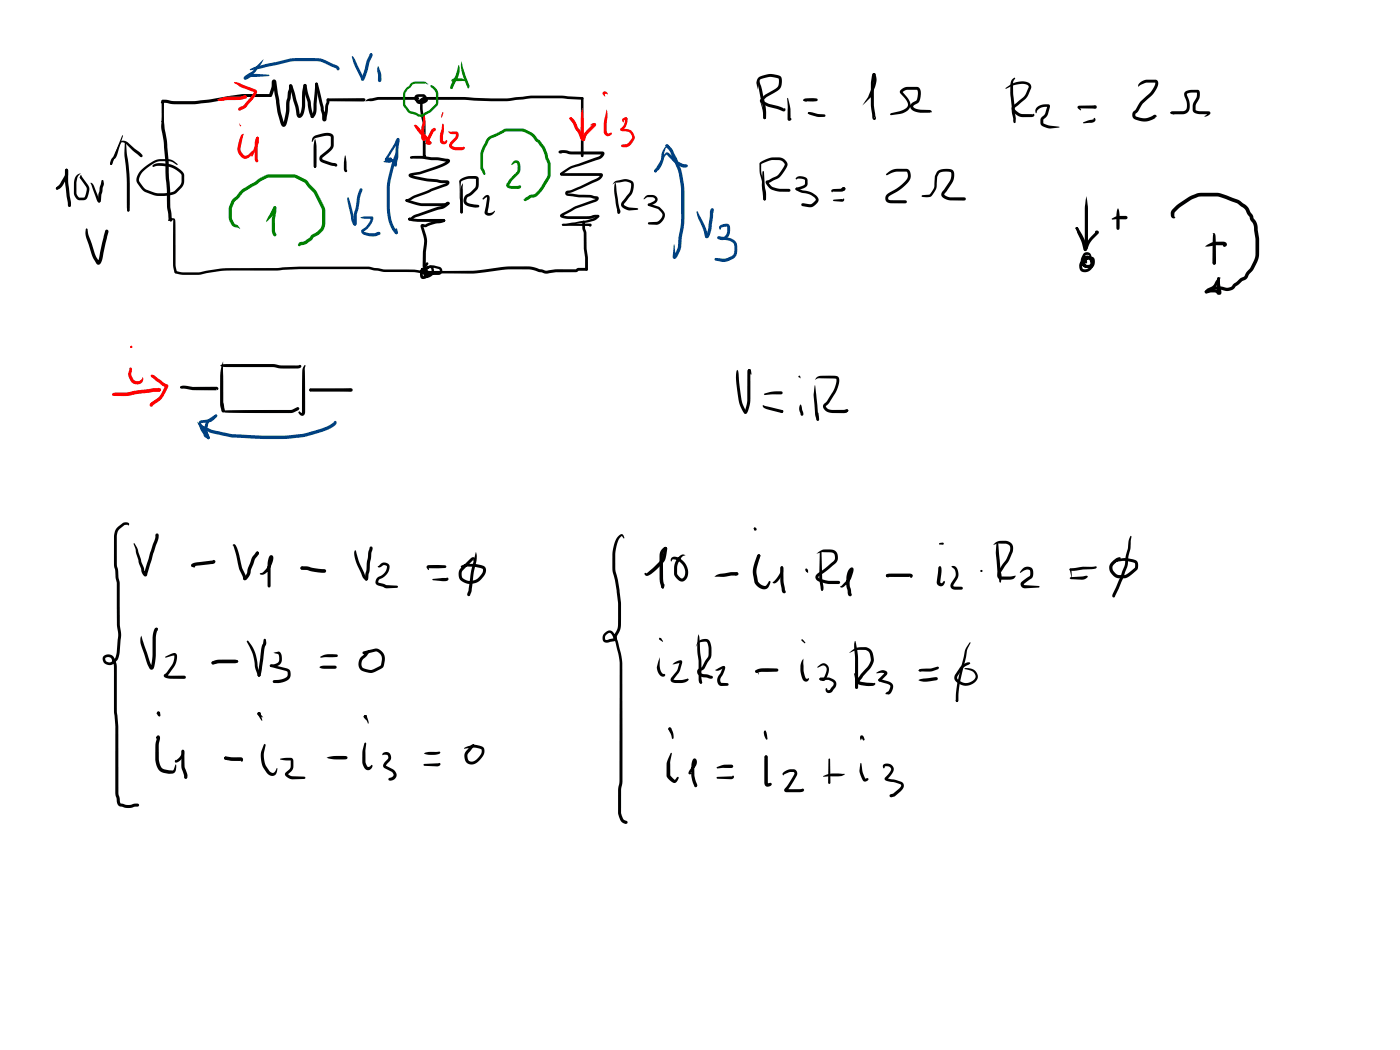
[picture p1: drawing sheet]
<svg xmlns="http://www.w3.org/2000/svg" width="285mm" height="214mm" viewBox="0 0 285 214" stroke-linecap="round" stroke-linejoin="round" font-family="sans-serif">
<g fill="#000">
<path d="M55.5 16.3a.51 .51 0 0 1 .6 0 .51 .51 0 0 1 .2 .6l.8 5.8 .8 2.5h-.3a12.4 12.4 0 0 0 .7-4.6l.5-2.6a.48 .48 0 0 1 .1-.6 .48 .48 0 0 1 .5-.1l.1 .8-.5 2.4a15 15 0 0 1-.7 5 .59 .59 0 0 1-.8 .3 .59 .59 0 0 1-.4-.7l-.6-2.3-.9-6.1 .2 .2 .2-.2v1.1a2.96 2.96 0 0 1-.9 2l-.2-.1-.1-.4 .5-1.5v-1.2zM59 17.3l.2-.1 .3 .1 .5 1.4 .8 3.2 .3 1.5h-.2l.3-.6 .3-1.3a10.2 10.2 0 0 1 .4-4.3h.4l.1 .3a11.9 11.9 0 0 0-.3 4.1l-.3 1.7a.71 .71 0 0 1-.7 .7 .71 .71 0 0 1-.7-.6l-.3-1.6-1.2-4.3zM61.9 17.2l.2-.1 .3 .2 .3 1.7 .5 1.6 .3 1.7 .4 1.4-.3 .3-.3-.2-.4-1-.3-2-.6-2.3-.2-1.1zM64.2 16.9l.2-.1 .3 .2 1.2 4.7 .3 2.5-.2-.1-.1 .1 .6-3.9 .3-.3 .3 .3-.6 3.7a.48 .48 0 0 1-.3 .7 .48 .48 0 0 1-.6-.5v-.9l-1.5-6.1zM154.4 15.8a4.6 4.6 0 0 1 4.5-.3 2.29 2.29 0 0 1-.9 3.2l-1.9 1.1-.7 .8a7.1 7.1 0 0 0 3 1l1.2 .5v.1l.1-.2a.38 .38 0 0 1 .2 .6 .38 .38 0 0 1-.6 0l-.6-.2a10.4 10.4 0 0 1-3.7-1.4 .59 .59 0 0 1 0-1l.8-.7 1-.6a3.3 3.3 0 0 0 1.6-1.1l.2-.8-.1-.8a4.2 4.2 0 0 0-3.4 0 1.15 1.15 0 0 0-.7 1.2l-.2 1.1-.2-1.5zM154.5 15.9l.9 3.8a11.9 11.9 0 0 1 .6 4.2l-.3 .4-.3-.4a18.1 18.1 0 0 0-.8-5.3 4.2 4.2 0 0 1-.1-2.7zM177.7 14.9h.4v.8a34 34 0 0 0 .1 7.9v.3l-.1-.1-.1 .2 .1-.2a.38 .38 0 0 1 .2 .5 .38 .38 0 0 1-.5 .2 .38 .38 0 0 1-.2-.5v-.1a27.9 27.9 0 0 1-.3-7l.2-1.3zM204.8 17.9l.9-.7a3.4 3.4 0 0 1 4-.1l.3 .8-.8 1.7-.5 .6-1.8 1.5a.36 .36 0 0 0-.3 .3 .36 .36 0 0 0 .1 .4l1.2 .8h2.3l-.1 .2 .3-.2a.38 .38 0 0 1 .1 .5 .38 .38 0 0 1-.5 .1h-2.3l-1.4-1a.94 .94 0 0 1 .2-1.5l2.1-1.8 .8-1.9a1.14 1.14 0 0 0-1.4-.5l-1.5 .2-1.7 .8zM206.1 16.2l.4-.4 .2 .1-.3 .6-.1 .6v2l.4 4.2a1.84 1.84 0 0 1 0 1.7l-.1 .1-.2-.2-.4-1.8-.3-4a5.5 5.5 0 0 1 .2-2.7zM232 16.9l.8-.5a4.5 4.5 0 0 1 2.4-.2 .9 .9 0 0 1 .4 1.5l-.1 .3a5.4 5.4 0 0 1-1.7 2l-1.1 1.1-1 1.6a.69 .69 0 0 0-.5 .8l.1 .2a3.4 3.4 0 0 0 3.5-.2l.3-.1h.3l.1 .3-.3 .1 .1 .1a3.8 3.8 0 0 1-4.5 .2 1.12 1.12 0 0 1 .4-1.7l1-1.7 1.2-1.1a5 5 0 0 0 1.8-2.6v-.2h-1.9l-1 .5-.6 .4v-.4zM13.3 34.4l.3-.1 .3 .4-.1 1.3-1.3 2.1-.6 .4h-.5v-.3l.8-.8 1-1.7zM11.4 38.2h.4v.3h-.4z"/>
<path d="M11.4 38.2l.4-.2 .2 .2-.4 .4-.2-.1zM13.3 34.4h.5l.1 .3a25.9 25.9 0 0 0 .6 6.6l-.1 .5-.3 .3-.2-.2-.1-.6a26.3 26.3 0 0 1-.6-6.6zM16.4 35.6h.1l.2 .5-.2 .3-.3-.3zM15.6 35.7l.9-.5-.8 1.1-.1 .9v2a.92 .92 0 0 0 .8 1l.8-.1 .5-1.6-.2-.5-1.2-1.7v-.4l.4 .1 1.3 1.9 .2 .6-.2 .9a1.36 1.36 0 0 1-1.8 1.4 1.54 1.54 0 0 1-1.2-1.6 7.3 7.3 0 0 1 .3-3zM18.5 37.2l.3 .2 .3 .3 1.2 3h-.1l.3 .3-.1 .2a.5 .5 0 0 1-.7-.5zM24.6 28.8l.6-.1 .8 .3 2.6 2.2 .4 .3v.4h-.4l-3.1-2.7a.59 .59 0 0 0-.9-.1l-.9 1.8-.8 2.4a.26 .26 0 0 1-.2 .2 .26 .26 0 0 1-.2 0l1-2.6zM22.5 33.2h.2l.1 .3-.2 .1zM24.9 27.6l.1 .1-.8 2.5a3.2 3.2 0 0 1-.9 2.2l-.3 .3-.2 .8-.2 .1a.91 .91 0 0 1 .1-1.3l.6-.6zM25.4 29.1l.1-.1 .2 .1 .1 2a46.4 46.4 0 0 1 .5 11.9h-.3l-.2-.7a64.1 64.1 0 0 0-.5-11.2zM32.9 20.4h.5v.4l-.6 .2zM33 20.7h.3l.1 .2-.1 3.9a.2 .2 0 0 1-.1 .2 .2 .2 0 0 1-.3-.1v-.2l.2 .1h-.2v-.3zM33.1 23l.9 5.9 .6 9.8a23.1 23.1 0 0 0 .3 5.6l.2 .5-.1 .2a.52 .52 0 0 1-.6-.1 .52 .52 0 0 1-.1-.6v-.7a14.6 14.6 0 0 1-.3-4.8l-.4-6.5-.6-5.1a7.5 7.5 0 0 1 .1-4.2z"/>
<path d="M32.9 20.4h1.4a8.5 8.5 0 0 0 3.3 .2h2l3.3-.4a36.2 36.2 0 0 1 12.4-1l.1 .2-.3 .4a37.7 37.7 0 0 0-12.1 1 32.2 32.2 0 0 1-8.9 .2l-1.2-.2zM33 20.7h.3l.1 .2-.3 .5-.2-.5zM28.7 34.6l1.2-1a5 5 0 0 1 4.4-1.2l1 .3 .9 .8-.2 .1-1.3-.7-2.1-.1a6.9 6.9 0 0 0-4.2 3.3v.8l.8 1.2 .6 .5a7.2 7.2 0 0 0 5.4 .4l1.4-1.1 .2-.5 .1-1.8a4.3 4.3 0 0 0-2.6-1.7l-2.1-.1-1.1 .1a.65 .65 0 0 1 .7-.6l.6-.1a5.9 5.9 0 0 1 4.7 1.7l.4 .6-.1 1.8-.3 .8-1.1 1.1a6.9 6.9 0 0 1-5.3 .3l-1.2-.4-.5-.4a3.4 3.4 0 0 1-1.2-2.1l.3-1zM63.8 27.8l.5-.2 1.5-.4a1.66 1.66 0 0 1 2.1 .5v1.8l-.1 .6-.5 .6-1.7 1.4v.2l1.9 .8 .7 .1a.38 .38 0 0 1 .4 .3 .38 .38 0 0 1-.2 .4l-3-.9a.86 .86 0 0 1-.1-1.3l1.9-1.8 .2-2a.85 .85 0 0 0-1.1-.2l-2.1 .4-.6 .8-.1-.6zM64.2 16.9h.4l.1 .2-.2 4.1a3.1 3.1 0 0 1-.6 2.7l-.3 .1-.4-.3 .4-.5a3.4 3.4 0 0 0 .2-2.1zM64.1 33.3h.1l.2 .6-.3 .3-.2-.3zM64.1 28.2a9.6 9.6 0 0 1 .3 3.8v1.8l-.3 .4-.2-.4-.1-1.8a9.6 9.6 0 0 1 .3-3.8zM66.6 20.1l7.5-.1 .3 .3-.3 .4-7.3-.1-.2-.1zM70.2 31.7h.2v.6l.3 2.5a.37 .37 0 0 1-.4 .2 .37 .37 0 0 1-.3-.4v-1.6zM74.6 20.3h.1a14.9 14.9 0 0 1 5.8-.6h4.6l.2 .3-.2 .3h-6.2a9.9 9.9 0 0 0-3.5 .3h-1zM83.5 32l.1-.1 .2 .2-.2 .2zM83.6 31.9l.1-.1a17.4 17.4 0 0 1 4.7 .2l2.4 .3a.58 .58 0 0 1 .8 .3 .58 .58 0 0 1-.4 .8l-1.5 .7-4 1.3-2.1 .4 .1-.2 3.3 .7 4 .4a.59 .59 0 0 1 .5 .6 .59 .59 0 0 1-.6 .6l-6.4 2.4-1.2 .7h-.7a.47 .47 0 0 1 .6-.5l1.1-.7 6.3-2.4 .4-.3v.2l-4.1-.4-3.4-.8a.43 .43 0 0 1-.3-.4 .43 .43 0 0 1 .4-.4l1.8-.3 4.1-1.4 1.6-.9v.2l-4.9-.6h-2.6l-.1-.2z"/>
<path d="M83.5 32.1l.2-.1 .3 .3zM84.6 19.4l.5-.2a1.78 1.78 0 0 1 1.4 .1l.3 .3a.85 .85 0 0 1 .3 .9 .85 .85 0 0 1-.9 .6h-1.2l-.3-.4 .2-.4 .3 .3a1.77 1.77 0 0 0 1.4-.3l-.4-.6h-1.1l-.2 .3a.76 .76 0 0 0 1.2 .1l.1 .2-.2-.3a.4 .4 0 0 1 .6 0 .4 .4 0 0 1-.3 .7 1.14 1.14 0 0 1-1.2 .2 1.14 1.14 0 0 1-.7-1.1zM85.4 20.3a2.22 2.22 0 0 1 2.2-.6 117.9 117.9 0 0 1 12.4 .3h3.4l3.3-.3a39.9 39.9 0 0 1 7.7-.2l4.2 .3 .2 .2-.3 .3a70.9 70.9 0 0 0-9.8-.3l-5.3 .6h-3.4a125.9 125.9 0 0 0-13-.3l-1.5 .1zM86 20h.2l-.2 .7 .1 1.4 .2 1.7a9 9 0 0 1 .4 3.9v4.2l-.2-.2h-.2l.2-.1a.31 .31 0 0 1 .1 .6 .31 .31 0 0 1-.5-.3v-4.2a16.9 16.9 0 0 0-.6-5.4v-.3a2.38 2.38 0 0 1 .5-2zM94.3 37.3l-.1 5.9-.2 .3-.3-.3a19.3 19.3 0 0 1 .2-5.2zM113.8 30.7a4.3 4.3 0 0 1 2.6 .1h6.1a.57 .57 0 0 1 .6 .5 .57 .57 0 0 1-.4 .6l-.6 .5-3.5 1.2a7.9 7.9 0 0 0-4.1 2l-.2 .1a.36 .36 0 0 1-.2-.4 .36 .36 0 0 1 .3-.3 9.4 9.4 0 0 1 4-1.9l3.5-1.2 .6-.7 .1 .2-4.4 .1a5.6 5.6 0 0 1-2.8-.3l-1.2-.1-.2 .1-.3-.3zM113.8 30.8h.3l.4 .3-.6 .1-.2-.2zM114.1 35.3h8.2a.6 .6 0 0 1 .5 .5 .6 .6 0 0 1-.5 .6l-4 2-1.9 .8-.8 .1 2.2 .3 2.4 .1 1.4 .3a.63 .63 0 0 1 .2 .7 .63 .63 0 0 1-.6 .4l-1.3 .4a20 20 0 0 0-5.2 2.4l-.2 .2v-.3l1.1 .2h4.2l2-.3 .2 .3-.2 .3-2.2 .3a16.1 16.1 0 0 1-5-.2 .49 .49 0 0 1-.6-.5 .49 .49 0 0 1 .5-.5l.1-.1a23.6 23.6 0 0 1 6.6-2.7l.2-.2 .1 .1-1.4-.3h-2.3l-2.1-.3a.58 .58 0 0 1-.6-.7 .58 .58 0 0 1 .8-.4l2.2-.9 3.4-1.6 .7-.7 .1 .2h-7.7l-.5-.1zM114.1 35.3l.2-.1 .2 .2v.2l-.2 .1-.3-.2zM118.4 19.8h.3l.1 .2v11.7l-.3 .3-.2-.3zM125.1 37l.4-.2 1.5-.3a1.63 1.63 0 0 1 2 .9v1l-.3 1-1.7 2.3 .9 .5 1.9 .2 .2 .2-.2 .1-1.7 .2-.9-.4a.88 .88 0 0 1-.5-1.4l1.3-1.7a3.1 3.1 0 0 0 .5-2l-.5-.3-.8-.2-1.9 .3-.6 .4zM125.2 37.2l.2 .4 .7 4.9a.58 .58 0 0 1 .3 .6 .58 .58 0 0 1-.5 .4l-.2-.2 .2-.2-.3-.7-.3-1.8a7 7 0 0 1-.1-3.3z"/>
<path d="M154.9 20.8l.1 .1 .9 3-.2 .4-.3-.2a6.1 6.1 0 0 0-.5-3.2zM155.4 34.8l.1 .1 .2 3.1 .3 1.4v1.2l-.3 .2-.3-.2-.3-2.9 .1-2.8zM155.5 23.8l.3-.1 .2 .3-.1 .2-.3 .1-.2-.3zM160.3 20h.2l.4 2.2 .1 2.1-.3-.2h.4a.38 .38 0 0 1-.4 .5 .38 .38 0 0 1-.3-.5zM162.2 36.1a1.58 1.58 0 0 1 2.2 .6 1.23 1.23 0 0 1-.9 1.7l-1.2 .3-.2-.1a.41 .41 0 0 1 .4-.5l1.3-.5 .1-.9a1.97 1.97 0 0 0-1.5-.3l-.3 .1-.1-.1zM162 38.3h.4v.3l-.4 .1zM162 38.3l.2-.1 1.3 .6a3.4 3.4 0 0 1 3.2 1.8l-.3 .8a1.69 1.69 0 0 1-1.7 .8l-1.5-.3v-.4h2l.9-.8-.2-.5a3.9 3.9 0 0 0-2.6-.9l-1.2-.6zM163.6 20.3l.2-.1 .2 .2-.2 .2zM163.7 20.2a5.8 5.8 0 0 1 2.7-.1v.4l-.8 .2-1.9-.1-.1-.2zM163.8 20.2l.4 .5-.6-.2zM164.5 23l.2-.2 .1 .3-.1 .1zM164.6 22.8l3.2 .5 .3 .2-.3 .3h-1.5l-1.6-.5-.2-.3z"/>
<path d="M164.5 23l.2-.1 .3 .4zM169.3 38.7l.5-.2 1.5-.1 .5-.3 .2 .1 .1 .3-.1 .2-.5 .3h-1.7l-.2-.1-.2 .3-.2-.3zM171.3 38.3l.5-.2 .2 .1 .1 .3-.2 .3-.4 .1-.3-.3zM177.8 15l.2-.1a1.89 1.89 0 0 1 .4 1.7l-.3 1.2-.8 2.1-1.7 1.6 1.2-1.9 .8-2 .3-1.3-.2-1.2zM180.5 35.4l1.5-.9 2.3-.1a1.39 1.39 0 0 1 1 2.1 9.4 9.4 0 0 1-4.2 3.4 .45 .45 0 0 0-.3 .4 .45 .45 0 0 0 .3 .4l3.2 .1 .4 .3-.4 .3h-2.9a1.09 1.09 0 0 1-1.2-.9 1.09 1.09 0 0 1 .8-1.2l.2-.2a8.4 8.4 0 0 0 3.6-2.9v-.7l-.3-.6-2.2 .1-1.8 .7-.1-.2zM183.4 18.3l1.1-.6h2a1.13 1.13 0 0 1 1 1.6l-.4 1.5-1.1 .7a.33 .33 0 0 0-.1 .4 .33 .33 0 0 0 .4 .2l1.1 .2 2 .1a.25 .25 0 0 1 .3 .3 .25 .25 0 0 1-.3 .2h-.1a6.5 6.5 0 0 1-3.1-.2 .98 .98 0 0 1-.9-.8 .98 .98 0 0 1 .6-1.1l.6-.3a2.96 2.96 0 0 0 .3-2l-.1-.2h-2l-1 .5v-.1l.6 .7a2.2 2.2 0 0 1 .9 2.5l-.5 .6-1 .6-2.2 .3-.3-.1 .2-.2 1.7-.4a1.78 1.78 0 0 0 1.8-1.4l-.4-.9-1.2-1.5-.1-.3zM190.9 34.9a3.1 3.1 0 0 1 3.2-.1 2.84 2.84 0 0 1-.5 2.8l-1.2 1.8a.26 .26 0 0 0-.1 .2 .26 .26 0 0 0 .2 .2l1 .4h2.8l.4 .3-.4 .3h-2.8l-1.1-.3a.9 .9 0 0 1-.5-1.5l1.2-1.7a2.14 2.14 0 0 0 .5-2.2 2.43 2.43 0 0 0-2.5 .3l-.3 .6-.1 1.4a3.2 3.2 0 0 1-1.4 2.7h-1.3l-.4-.2 .4-.2 1.3-.1 .5-.6 .4-1 .1-2.1zM187.8 39.8v.1v-.1l.3 .1-.3 .1v-.1v.2l-.2-.2zM206.4 24.4l.3 .4-.1 .3-.2-.1zM211.1 21.8l1.3-.5a1.24 1.24 0 0 1 1.4 .2l-.5 1.9-.9 1v.7l1.1 .4 2.1 .3 .1 .1-2.1 .3-1.5-.6a1.53 1.53 0 0 1 .1-1.8l.6-.6 .4-1.6 .2 .2a2.17 2.17 0 0 0-2.3 .8l-.1 .4h-.1l-.1-.6zM219.5 21.6l3.4-.2 .3 .1 .1 .3-.1 .3-.3 .1-3.2-.1 .1-.3 .3 .6-.1 .1-.6-.5zM220.5 24.9l1-.4 1.1-.2 .2-.3 .2 .3-.1 .4-.5 .3-1.8 .1z"/>
<path d="M221.2 39.9a57.9 57.9 0 0 1 .3 10.6l-.1 .2a.38 .38 0 0 1-.3 .4 .38 .38 0 0 1-.4-.3l.2-.5v-5.9a16.4 16.4 0 0 1 .3-4.5zM241.3 18.7a3.4 3.4 0 0 1 2.9-.2v1.3l-.7 1.5-.1 1.1 .8 .2 1.9 .1a.45 .45 0 0 1 .3 .5 .45 .45 0 0 1-.4 .3l-.7 .3-.1-.1 .8-.7 .1 .3-1.9-.1-.9-.2-.4-.3v-1.5l.7-1.4 .1-1 .2 .1h-1.6l-.6 .3a4.6 4.6 0 0 1 .3 3.4l-.4 .5a3.5 3.5 0 0 1-2.3 .2h-.7l-.4-.3 .4-.3 .7-.1a3.1 3.1 0 0 0 2-.1 1.25 1.25 0 0 0 .3-1.5l-.5-1.6v-.3zM238.4 22.8l.7 .5-.7-.2-.2-.1zM14 41.7l.3-.2v.5h-.3zM17.5 46.6l.1-.1 .2 .1 .2 1.2 1.4 4 .8 1.5h-.3l1.5-6.2 .3-.4 .3 .1 .1 .5-1.2 5.4-.4 .9a.49 .49 0 0 1-.5 .3 .49 .49 0 0 1-.4-.3l-.7-1.3-.8-2.5a4.9 4.9 0 0 1-.6-3.2zM20.7 36.7h.3l.2 .7-.6 2.3v.9a.37 .37 0 0 1-.2 .5 .37 .37 0 0 1-.5-.1l.1-.3v-1.1zM26.1 42l.1 .1 .2 .7-.3 .3-.2-.3zM34.5 44.5l.3-.2 .6 .2 .3 .4v9.1l.3 1.4-.2 .3a2.24 2.24 0 0 1-.6-1.7l.1-9.3-1 .3-.1-.1zM34.4 44.3l.2-.2 .2 .1 .3 .5-.1 .3h-.4zM35.6 55.2l1.7 .3 3.6-.1a31.2 31.2 0 0 1 9.7-.8h5.9l4.4-.3h14.1l2.2 .3a11.2 11.2 0 0 0 3.8 .3l4.1 .1a10.2 10.2 0 0 0 4.3 .4l.1-.2-.1-.4-.9-.2a1.16 1.16 0 0 0-1.4 .3l-.4 .8 .3 .3a.9 .9 0 0 0 .7-1.4l-1.5 .4-.1 .4 .1 .8a.53 .53 0 0 0 .5-.3 .53 .53 0 0 0-.1-.6l-.7-.2a.27 .27 0 0 1-.1-.4 .27 .27 0 0 1 .4-.1l.5 .2a1.03 1.03 0 0 1 .5 1.5 1.03 1.03 0 0 1-1.6 .2l-.1-.4a1.39 1.39 0 0 1 .5-1.6l1.3-.4a1.08 1.08 0 0 1 1.1 .7 1.08 1.08 0 0 1-.4 1.3 1.03 1.03 0 0 1-1.7 0l-.1-.6 .4-.8a1.64 1.64 0 0 1 2.1-.6l.8 .2a.85 .85 0 0 1 .6 .9 .85 .85 0 0 1-.7 .8h-2.6l-2.4-.6h-3.4a24.2 24.2 0 0 1-5.7-.6h-14.4l-4.4 .3h-7.3a26.7 26.7 0 0 0-8.2 .8h-4.1l-1.2-.2-.2-.3zM82.6 40.6h.3l1.5 .5a7.5 7.5 0 0 0 3.3 .3h2.7l.5-.2a.39 .39 0 0 1 .6 .2l-.1 .2-.7 .3-1.8 .1a11.4 11.4 0 0 1-6.2-.9l-.1-.3zM82.6 40.7l.2-.2 .2 .1 .1 .3-.3 .2-.2-.1z"/>
<path d="M83.2 44.4l1.9 .2h5.2l.4 .3-.3 .3h-5.4l-1.7-.3-.2-.3zM85.9 55.1l.4-.1a71.7 71.7 0 0 0 17.3-.7l1.3-.1a10.6 10.6 0 0 1 4.3 .3l2 .6 1.9-.3h4.2l.5-.3h1.6l.3 .3-.3 .3h-1.6l-.5 .3h-4.1l-2 .3-2-.5a7.5 7.5 0 0 0-3.6-.4 33.3 33.3 0 0 0-7.8 .8l-1.5 .1h-8.8l-1.5-.3zM86 55l.5 .4-.1 .1-.6-.2zM86.2 54l.5-.5h.4l.1 .3-.6 .7h-.4zM86.2 54h.4l.1 .2-.1 .3h-.4l-.1-.3zM85.7 45.7l.4-.1 .5 .1 1.9-.7 1.9-.4 .3 .3a2.25 2.25 0 0 1-2 .6l-1.9 .7h-.8l.2-.2a7.4 7.4 0 0 1 .5 5.3v2.9l-.3 .3-.3-.2-.1-.2 .1-2.8 .3-2.4-.8-2.7zM91 41.2l.2-.1 .3 .1-.1 .4-.2 .1-.2-.2zM83.2 44.4l1.4-.7 5.4-1.8 1.2-.8 .3 .3a2.68 2.68 0 0 1-1.5 1.2l-5.2 1.6-1.1 .6h-.5zM93.6 36.6a4.2 4.2 0 0 1 3.5-.7l.3 .3 .1 .4a2.71 2.71 0 0 1-.3 2l-1.3 1.2a1.02 1.02 0 0 0-.9 1.3l.6 .3 1.7 .3 .3 .3-.3 .2-.5 .1-1.1-.2a1.4 1.4 0 0 1-1.3-1.4 1.4 1.4 0 0 1 1.2-1.4l1.2-1.2 .1-1.6-.3-.1a4 4 0 0 0-2.7 .5v.1a10.5 10.5 0 0 0 .2 4.7l.1 1.5-.2 .3-.3-.3 .1-1.5-.3-4.7zM98.6 40a.59 .59 0 0 1 .7-.3 .59 .59 0 0 1 .4 .7l-.5 2.9h.8l.7-.4a.49 .49 0 0 1-.4 .7 .97 .97 0 0 1-1.6-.4l.5-3-.8 .4-.2-.1zM114.6 45.6l5.5-.1a.3 .3 0 0 1 .4 .2 .3 .3 0 0 1-.2 .4h-.3v-.4l.1 .3h-5.5l-.2-.2zM118.6 45l.2-.1 .3 .3v1.3l.3 .8a22 22 0 0 0 .3 5.3v2.2l-.3 .3-.3-.3v-2.2a20.7 20.7 0 0 1-.3-5.2l-.2-.9z"/>
<path d="M114.6 45.6l4.9-.8 1.4-.4 .9-.7 .2 .3-.7 .8-1.6 .5-4.5 .6-.6 .1-.2-.2zM125.6 42.6l.5 .7a.27 .27 0 0 1-.3 .2 .27 .27 0 0 1-.1-.4zM131.4 40l.5-.3h.9a.93 .93 0 0 1 1.1 .7 .93 .93 0 0 1-.7 1.1l-1 .4h-.3v-.2l.2-.3 1.1-.5a.43 .43 0 0 0 .1-.6 .43 .43 0 0 0-.5-.1l-1-.1-.7 .5zM131.9 41.5l.2-.1 2 .7a2.04 2.04 0 0 1 1.3 1.9 2.28 2.28 0 0 1-1.7 1.8l-1.6-.1-.2-.2 .2-.3h1.6a1.7 1.7 0 0 0 1.2-1.6l-.9-1-2-.7zM154.7 33.1a5.2 5.2 0 0 1 4.5-.9 1.36 1.36 0 0 1 .8 2.1 4.3 4.3 0 0 1-2.8 2.6l-.9 .4 .1-.2 .5 .7 .5 .3a6.9 6.9 0 0 0 3.3 .4l.3 .3-.3 .2a7.3 7.3 0 0 1-3.4-.3l-.6-.4a1.6 1.6 0 0 1-.8-1.4l.4-.2a5.7 5.7 0 0 0 2.6-1.7l.9-1.5a1.32 1.32 0 0 0-1.2-.9 5.4 5.4 0 0 0-3.6 .8 8.8 8.8 0 0 0 .5 3.8l.5 3.4-.3 .2-.3-.2-.1-1.6a12.7 12.7 0 0 0-.6-4zM169.6 40.8l.1-.2h1.9l.2-.2 .1 .2-.1 .3-.3 .2-1.8-.2zM219.1 46.3h.3l.9 1.5 1.1 2.3v.5h-.2l-.3-.2-1.9-3.8zM219.1 46.3l.2-.1 .3 .3 .1 .8 1.4 3.3h-.1h.2v.4a.45 .45 0 0 1-.5 0 .45 .45 0 0 1-.2-.5l-.4-1.6a4.4 4.4 0 0 1-.9-2.1l-.2-.3zM223 47a.41 .41 0 0 1 .6 0 .41 .41 0 0 1 0 .6l-1.3 1.3-.9 1.6-.4 .1-.1-.3 .3-.7 .6-1.1 1.4-1.3 .1 .3-.3-.1zM220.6 51.6a.93 .93 0 0 1 1.5 .2l.1 .4-.1 .2-.4-.5h-.5l-.5 .8a.84 .84 0 0 0 .6 1.3l.8-.1a.81 .81 0 0 0 .2-1.1h-.1a1.85 1.85 0 0 0-1.8 .9l-.1 .2a.7 .7 0 0 0 .2 .9 .7 .7 0 0 0 1-.1 1.17 1.17 0 0 0 .6-1.1 1.17 1.17 0 0 0-.7-1l-.3 .3-.2 .7a.64 .64 0 0 0 .6 .3 .64 .64 0 0 0 .6-.3l-.2-.8h-.7l.2 .6-.1 .2a.62 .62 0 0 1-.7-.8l.3-.6h1.1a1.24 1.24 0 0 1 .3 2.1 1.24 1.24 0 0 1-2-.6l.2-.9a.94 .94 0 0 1 .9-.8 .94 .94 0 0 1 .9 .8 1.66 1.66 0 0 1-.2 2.1 1.66 1.66 0 0 1-2.2 .1 1.75 1.75 0 0 1 1.1-2.5 1.12 1.12 0 0 1 1.1-.3 1.12 1.12 0 0 1 .8 .8 1.11 1.11 0 0 1-.9 1.5h-.7a1.4 1.4 0 0 1-1.1-2.1zM226.4 44.5a3.7 3.7 0 0 1 3.1-.4l.1 .2a.84 .84 0 0 1-1.2 .4h-1.9zM227.6 42.5v-.1a2.97 2.97 0 0 1 .4 2.3l-.1 1.8-.3 .3-.3-.3v-2.8z"/>
<path d="M238.9 42.4a13.1 13.1 0 0 1 4.7-3l1-.1h3.5l4.2 1.5a5 5 0 0 1 2.2 2.2l.6 .8 .1 .6a3.2 3.2 0 0 1 .9 2.4l.3 1.7v2.1a7.5 7.5 0 0 1-2.2 5.5l-.5 .7-.8 .4-1.5 1.4a2.25 2.25 0 0 1-2.8 .4h-1.1l-.4 .2a.54 .54 0 0 1-.8-.3l.1-.2 .9-.4 1.7 .1a1.75 1.75 0 0 0 1.8-.1l.4-.5 1.3-1.1 .8-.4 .3-.5a7.4 7.4 0 0 0 2-6.3l-.3-2.6a2.72 2.72 0 0 0-.8-2.2l-.1-.5-.9-1.6-1.7-1.2-3.8-1.4h-3.4l-.9 .2a13.9 13.9 0 0 0-4.5 3l-.1 .7 .2 .4-.2 .1a.59 .59 0 0 1-.7-.6v-.7zM245.4 50.1a4.8 4.8 0 0 1 4-.9 .5 .5 0 0 1 .4 .7 .5 .5 0 0 1-.7 .3l-.1-.2 .2-.3-.1 .3-1.6-.1-2 .3zM247.9 56.5h.4l.1 .2 .2 2.3a.68 .68 0 0 1-.3 1l-1-.5-1.7 .3-.3-.4 .3-.3 1.5-.2 .6 .1 .8 .4-.4 .2-.2-2zM247 52.4l.3 .3 .2 .9-.3 .3-.3-.3zM246.9 47.5h.4l.2 .7 .1 5.1-.1 .5-.3 .1-.2-.1-.1-.5v-4.5l.2-1.2zM247 53.3h.5l.1 .3-.2 .2-.2-.2 .2 .2h-.4l-.1-.2 .1-.3 .2 .3zM247.9 56.5h.4l.1 .2v2.9a.38 .38 0 0 1-.2 .4 .38 .38 0 0 1-.4-.1v-.4h.4l-.4 .1zM245.4 59.2l1.7-1.1a2.79 2.79 0 0 1 1.3-1.6l.1 .1-.4 .6a2.38 2.38 0 0 1-1.2 1.8l-.8 .3-.5 .4-.3-.3z"/>
<circle cx="59.2" cy="17.5" r=".33"/>
<circle cx="178" cy="15.1" r=".28"/>
<circle cx="14.1" cy="41.9" r=".27"/>
<circle cx="34.8" cy="44.8" r=".3"/>
<circle cx="83.4" cy="44.6" r=".27"/>
<circle cx="90.4" cy="44.9" r=".31"/>
<circle cx="219.2" cy="46.5" r=".25"/>
<circle cx="221.2" cy="50.3" r=".3"/>
</g>
<g fill="#f00">
<path d="M44.2 20.3l.6-.3a5.9 5.9 0 0 1 2.9-.3h1.1l1.2-.3 .3 .3a1.69 1.69 0 0 1-1.4 .7h-2.6l-.9 .1a1.01 1.01 0 0 1-1.2-.2z"/>
<path d="M47.8 16.7l1 .2 3.1 1.3a.67 .67 0 0 1 .5 .5 .67 .67 0 0 1-.3 .7l-2 2.4-.8 .5a.51 .51 0 0 1-.8-.1 1.14 1.14 0 0 1 .9-.6l1.7-1.9 .6-1-2.8-1-1.2-.8z"/>
<path d="M49.2 27.4l.3-.2 .1 .1-.6 2.6a1.6 1.6 0 0 0 .9 1.8l.6-.2 .9-.8 .2 .2-.7 1a1.31 1.31 0 0 1-2.2-.5l-.4-.7a6.1 6.1 0 0 1 .7-2.9z"/>
<path d="M52.2 27.9l.2-.1a1.21 1.21 0 0 1 .3 1.3l-1.4 2.8-.2-.2 1.1-2.7z"/>
<path d="M52.2 27.9h.4v.4h-.3z"/>
<path d="M52.2 27.9l.2-.1 .3 .3-.3 1.1 .1 3.8a.56 .56 0 0 1-.6-.8v-3.2z"/>
<path d="M84.3 25.5a.54 .54 0 0 1 .8 .3l2 2.1 .5 .8a.56 .56 0 0 1-.4 .7l-.2-.1-.4-.9-1.4-1.5z"/>
<path d="M87 28.9a.59 .59 0 0 1 .9 .2 .45 .45 0 0 1-.6 .3 .45 .45 0 0 1-.3-.5z"/>
<path d="M86.7 28.9l.8-.1 .4 .3a.72 .72 0 0 1-1.3 0z"/>
<path d="M87.9 26.3l.4-.1-.2 .1 .2 .2-.2-.1a.35 .35 0 0 1 .4-.4 .35 .35 0 0 1 .3 .4 .35 .35 0 0 1-.3 .3l-.2 .1-1.1 2.4-.2 .2-.3-.1a3.1 3.1 0 0 1 .7-2z"/>
<path d="M86.4 22.9l.1 1.1a4.3 4.3 0 0 1-.1 2.2v1.8l.2 .6-.3 .1-.5-.4a8.8 8.8 0 0 1 .3-3.5z"/>
<path d="M90 25.3l.2-.1 .1 .1 .1 .8-.2 2.5 .3 .2 .4-.3a.6 .6 0 0 1 0 .7 .6 .6 0 0 1-.6 .2 .78 .78 0 0 1-.7-.9v-1.1z"/>
<path d="M91.3 26.7l.5 .1a1.67 1.67 0 0 1 1.4 .1l.2 .5-.2 .7-1.2 1.5 .7 .3h1.7a.38 .38 0 0 1 .1 .4 .38 .38 0 0 1-.3 .3h-1.5a1.07 1.07 0 0 1-1.2-1.2l1.2-1.5 .1-.7 .1 .1h-1.2l-.3-.2z"/>
<path d="M116 23.9l.2-.1 .3 .2v.8l-.5-.5z"/>
<path d="M116 23.9a1.15 1.15 0 0 1 1.2 .9l.5 1.1 .5 .8 .7 1.5-.2-.1-.2 .2 .3-.8 .4-.6 1.6-1.7 .1 .4-.7-.1 .3-.3a.44 .44 0 0 1 .7-.1 .44 .44 0 0 1 .1 .6l-1.7 1.6-.3 .5a.81 .81 0 0 1-.6 .9l-.5-.4-1.6-3.3a1.2 1.2 0 0 1-.6-1.1z"/>
<path d="M118.5 22.1l.2 .8 .1 2.5 .1 2.9-.3 .3-.4-.4 .1-3.9z"/>
<path d="M118.4 28.1h.3l.2 .2-.1 .2-.3 .1-.2-.3z"/>
<path d="M119.2 27h.1a1.97 1.97 0 0 1-.6 1.6l-.3-.1-.1-.2z"/>
<path d="M123.5 22.4v-.1a6.1 6.1 0 0 1 0 3.1v1.4a.4 .4 0 0 0 .3 .4 .4 .4 0 0 0 .5-.2h.2a.82 .82 0 0 1-.9 .7 .82 .82 0 0 1-.7-.9 12.6 12.6 0 0 1 .6-4.4z"/>
<path d="M122.7 18.8a.54 .54 0 0 1 .7-.1 .54 .54 0 0 1 .3 .5l-.3-.1h-.3l.1-.1v.7l-.5-.6z"/>
<path d="M126.8 24.2l.6-.3 .3 .2v.2l-.7 .2v.5l-.3-.4z"/>
<path d="M127.3 24a.43 .43 0 0 1 .5 .1 .43 .43 0 0 1 0 .5l-.5 1.3-.5 .6-.4 .1a.84 .84 0 0 1 .5-1z"/>
<path d="M126.4 26.2l.2-.1 .2 .2-.1 .3-.1 .1-.3-.2z"/>
<path d="M126.4 26.2l1.3 .1a1.77 1.77 0 0 1 1.5 2.1l-.7 1-.5 .4-.6 .2-.9-.1v-.4l1.1-.2 .3-.2 .8-1.2a1.25 1.25 0 0 0-1.1-1.1l-1.1-.2-.2-.2z"/>
</g>
<g fill="#f00">
<path d="M48.6 25l.2 .3z" fill-rule="evenodd"/>
<path d="M48.7 25.3l.3 .4z" fill-rule="evenodd"/>
<path d="M48.9 25.5l.2 .1-.2 .1-.1-.1z" fill-rule="evenodd"/>
<path d="M48.9 25.4l.2 .2-.2 .2-.1-.2z" fill-rule="evenodd"/>
<path d="M90 23l.2-.2 .1 .2-.1 .1z" fill-rule="evenodd"/>
<path d="M90 22.9l.3 .1-.3 .5-.1-.1z" fill-rule="evenodd"/>
<path d="M90 23.3l.1 .1-.2 .5-.1-.1z" fill-rule="evenodd"/>
</g>
<path d="M36.7 78.8l.2-.1 .1 .2-.1 .2zM36.8 78.7l.6-.2 1.9 .3h4.8l.4 .3-.2 .3-.3-.1 .1 .2-4.9-.1-2.3-.3-.2-.2zM36.7 78.9l.2-.2 .3 .4h-.4zM44.8 74.4l.2-.1a14 14 0 0 1 4.1-.2h6.3l1.9 .3h4a.57 .57 0 0 1-.7 .6h-3.3l-1.6-.3h-6.6a14 14 0 0 1-4.1-.1zM45.4 73.6l.1 8.7 .2 1.3-.1 .3-.2 .1-.3-.4-.3-1.8a39.2 39.2 0 0 1 .2-7zM62 74.3l.2 .1-.2 .8 .1 8.7a.7 .7 0 0 1-.7 .8 .7 .7 0 0 1-.7-.8l.2-.2 .6 .4v-8.2a2.05 2.05 0 0 1 .5-1.6zM63 79.2l8.5-.2 .2 .1 .1 .3-.1 .3-.2 .1-8.2-.1-.3-.1zM63 79.2l.3-.1 .6 .3-.6 .3-.4-.3zM45.1 82l.2-.1 .1 .1 .2 .7 .1 1-.3 .3-.3-.3zM45.4 83.7l.2-.1 .9-.1h12.7l1.4-.6 .4 .3-.2 .3-1.6 .6h-8.6a20.2 20.2 0 0 1-5-.2zM45.5 83.6l.2 .1-.1 .2-.2-.1zM45.5 83.6l.3-.1-.2 .3z" fill="#000"/>
<g fill="#f00">
<path d="M22.9 80.2l.4 .1 .2 .3-.6-.1z"/>
<path d="M22.9 80.2l.4-.1v.3l-.4 .1z"/>
<path d="M23 80.1l.3-.2a14.8 14.8 0 0 0 5.1-.5l3-.4h1l-.1 .1 .4 .1 .1 .2-.4 .4h-1.1l-3.4 .4a10.9 10.9 0 0 1-4.7 .4l-.3-.1z"/>
<path d="M32.2 79.2l.3-.1 .2 .1v.3l-.2 .2-.3-.1z"/>
<path d="M32.3 79h.1a.39 .39 0 0 1 .3 .6h-.4l-.2-.5z"/>
<path d="M30.8 76.4l.3-.1 .5 .5-.2 .1-.6-.1-.1-.3z"/>
<path d="M30.8 76.4a.83 .83 0 0 1 1 .3l1.8 1.4a.61 .61 0 0 1 .6 .9 5.8 5.8 0 0 1-1.8 2.7l-1.4 1h-.4a.6 .6 0 0 1 .3-.8l1.1-.8a5 5 0 0 0 1.6-2.4v-.1l.3 .2-.7-.2-1.8-1.4a.9 .9 0 0 1-.6-.8z"/>
<path d="M26.4 74.9a.38 .38 0 0 1 .4 .1 .38 .38 0 0 1 .1 .4l-.2 .9 .5 .9a1.08 1.08 0 0 0 1 .4 1.08 1.08 0 0 0 .9-.8 1.11 1.11 0 0 1-.3 1.3 1.11 1.11 0 0 1-1.3 .1l-.8-.4-.5-1.2-.1-.6 .3-.8h.2l-.3-.2z"/>
</g>
<g fill="#f00">
<path d="M26.6 70.5h.3v.3h-.3z" fill-rule="evenodd"/>
<circle cx="26.7" cy="70.6" r=".23"/>
</g>
<g fill="#004080">
<path d="M40.2 85.8l.7 .6 1.5 .8a16.2 16.2 0 0 0 4.8 1.2h.2a91.8 91.8 0 0 0 11.4 .2 20.7 20.7 0 0 0 8.8-2.4l.6-.5a.42 .42 0 0 1 .3 .6l-.3 .3a17.9 17.9 0 0 1-6.6 2.4 53.7 53.7 0 0 1-13.1 .1 18.1 18.1 0 0 1-5.5-.9 4.8 4.8 0 0 1-2.7-1.8z"/>
<path d="M40.5 86.4l.3-.1 .1 .1v.2l.5 .5-.7-.3z"/>
<path d="M40.6 86.4h.4l.5 1 1.2 1.7-.3 .3-.4-.3a5.6 5.6 0 0 1-1.4-2.3z"/>
<path d="M40.6 85.7l2.1-.3 1.1-.9h.4v.4l-1.2 1-2.1 .2 .1-.1-.1 .3 1.2 1.2a2.13 2.13 0 0 1 .5 1.8h-.4l-.6-1.7-1-1.1-.1-.5z"/>
<path d="M42.2 85.5l1.6-1.1 .4 .1-.1 .4-1.4 .9-.3 .4-.2 1v1.6l-.3 .3-.3-.3v-1.6a2.43 2.43 0 0 1 .6-1.7z"/>
<path d="M41.4 88.3l.2-.2 .3 .2a.42 .42 0 0 1 .2 .7 .55 .55 0 0 1-.7-.7z"/>
<path d="M50.9 14.1l1.5-.6 3.8-.9a21.2 21.2 0 0 1 9.4-.6l2.8 1.3a.61 .61 0 0 1 .6 .4 .61 .61 0 0 1-.2 .6l-.4-.4-1.2-.5a5.5 5.5 0 0 0-2.7-.9l-1.4-.1a15.5 15.5 0 0 0-6.7 .8l-3.9 .9-1.5 .2z"/>
<path d="M49.8 15.6l1.5-1 2.3-2.5-.8 1.5a4.7 4.7 0 0 1-2.1 2l-.6 .4 .1-.2-.3-.2 1.3-.5 3.6 .1 .1 .2-.1 .1-3.6 .2-1 .5a.37 .37 0 0 1-.5-.1 .37 .37 0 0 1 .1-.5z"/>
<path d="M71.6 11.6l.2-.2 .5 .8 1.7 3.4 .1 .5-.1 .3h-.2l-.3-.1-1.5-3.3z"/>
<path d="M75.4 10.9a.41 .41 0 0 1 .4 .2 .41 .41 0 0 1 0 .5l-.6 1.1-.9 3.3-.3 .4h-.4l-.1-.3 .3-.3-.2 .1 .6-1.6 .4-1.8z"/>
<path d="M75.4 10.9l.2-.1 .2 .3-.2 .5-.3-.5z"/>
<path d="M76.9 13.5l.2 .1 .3 .7a3.6 3.6 0 0 1 .2 2.3l-.3 .1-.2-.1-.2-.2v-1.3a1.96 1.96 0 0 1 0-1.6z"/>
<path d="M80.8 30.9l-.1 1-.5 2.3a17.7 17.7 0 0 0-.8 7.3 8 8 0 0 0 1.5 5.7l.1 .2-.3 .3a5.5 5.5 0 0 1-1.8-3.6l-.2-2.6a20 20 0 0 1 2.1-10.6z"/>
<path d="M80.5 46.6l.2-.1 .3 .6v.4l-.3 .2-.3-.3z"/>
<path d="M78.2 32.8l1.6-.4a.33 .33 0 0 1 .4 0 .33 .33 0 0 1 .1 .4l-1.1 .4-1-.2-.1-.1z"/>
<path d="M78.4 32.4l.2-.2 .3 .3 1.2-.1 .3 .2-.3 .3-1.3-.1z"/>
<path d="M78.5 32.2l.1-.1a1.16 1.16 0 0 1 1.2 .2l-.2 .2-1 .1-.2-.2z"/>
<path d="M78.4 32.4l1.1-.3 .2 .1a.52 .52 0 0 1-.7 .5 .34 .34 0 0 1-.4 .2 .34 .34 0 0 1-.2-.5z"/>
<path d="M80.8 28.2a.35 .35 0 0 1 .4 0 .35 .35 0 0 1 .2 .4l-.6 5-.3 .3-.3-.3v-.6l.3-1.1v-1.6l.3-1.8h.3l-2.3 4.2-.2 .1-.2-.3z"/>
<path d="M70.8 40.2l.3 .3a14 14 0 0 1 1 4l.3 .9h-.1l.3 .3a.48 .48 0 0 1-.6 .1 .48 .48 0 0 1-.3-.5l-.9-4.2-.1-.7z"/>
<path d="M73.3 38.4l.2-.1a.44 .44 0 0 1 .2 .7l-.4 1.1-.3 2.4-.3 1.1-.1 1.7a.37 .37 0 0 1-.1 .6 .37 .37 0 0 1-.5-.2l.1-.3-.1 .1 .1-2 .3-1.1a10.4 10.4 0 0 1 .8-3.8z"/>
<path d="M73.4 44.2l2.2-.1a.5 .5 0 0 1 .4 .3 .5 .5 0 0 1-.1 .5 4.1 4.1 0 0 1-1.9 2.2l1.4 .4 1.4-.2a.41 .41 0 0 1 .5 0 .41 .41 0 0 1 .1 .5l-.8 .3a4.2 4.2 0 0 1-2.7-.4 .6 .6 0 0 1-.1-1 3.7 3.7 0 0 0 1.7-2.3l.2 .2-1.6-.1-.6-.1z"/>
<path d="M135.6 29.5h.4l.6 .8-.3 .2-.7-.6z"/>
<path d="M135.6 29.5h.4a8.7 8.7 0 0 1 2.3 4.1 20.5 20.5 0 0 1 1.1 8.9l-.1 3-.5 2.9a6 6 0 0 1-1 3.9 .44 .44 0 0 1-.4 .4 .44 .44 0 0 1-.4-.4l.3-2.5 .3 2.5-.2-.2h-.2l.1-.1a5.4 5.4 0 0 0 .9-3.7l.1-.7a21 21 0 0 0 .4-6.6 18.5 18.5 0 0 0-2.4-10.3l-.7-.8z"/>
<path d="M135.4 29.9l.2 .1a6.4 6.4 0 0 0-.5 2.7l-.8 1.6-.8 .8a.38 .38 0 0 1-.3-.3 .38 .38 0 0 1 .2-.4l.6-.5a5.6 5.6 0 0 0 .8-2.8z"/>
<path d="M133.3 34.6h.3l.1 .4h-.4z"/>
<path d="M135.5 31.2l.3-.2 .3 .1 1.9 1.7a2.91 2.91 0 0 0 1.7 .7l.4 .3-.1 .2a2.39 2.39 0 0 1-2.6-.8l-1.6-1.8-.4 .5-1.7 3.1-.2 .1-.2-.1v-.4z"/>
<path d="M141.9 43l1.9 3.7 .4 1.5-.3 .3-.3-.3-.4-1.3-1.1-2.6-.3-1.2z"/>
<path d="M144.8 42.5l.3-.1 .2 .3-.2 .2h.1v1.3l-.4 2.5a2.4 2.4 0 0 1-.7 1.8l-.4-.1-.1-.2 .6-1.6 .3-3.6z"/>
<path d="M144.9 42.5l.2-.1a.56 .56 0 0 1 .1 .9h-.1l-.3-.6z"/>
<path d="M146.6 45.9a1.35 1.35 0 0 1 2 0 2.17 2.17 0 0 1-1.3 3 1.32 1.32 0 0 1-1.3-.5l.3-.3 .5 .1a1.17 1.17 0 0 0 1.3-1.4l-.1-.7-1.2 .3-.2 .4-.2-.5z"/>
<path d="M146.1 48.2l.3-.1a6.1 6.1 0 0 1 2.9 .6l.6 .7a3.5 3.5 0 0 1 .1 2.3l-.5 .9-1.6 .7h-.8l-1.6-.3v-.4l.2-.1 1.7 .2 .8-.2 1-.6 .3-.7v-1.2l-.3-.6-.8-.4-2.1-.3-.3-.3z"/>
<circle cx="40.8" cy="86.5" r=".24"/>
<circle cx="42.4" cy="89.1" r=".31"/>
<circle cx="80.7" cy="47.4" r=".3"/>
<circle cx="79.5" cy="32.3" r=".22"/>
<circle cx="143.9" cy="48.2" r=".32"/>
</g>
<g fill="#008000">
<path d="M48.9 38.9l3-1.8 .8-.7 1.4-.8a28.1 28.1 0 0 1 6.3 0l2.1 1.1 .7 .9a11.3 11.3 0 0 1 3 5v.7a6.4 6.4 0 0 1-.3 3.4l-1 1.1-1 .6-.5 .5a3.4 3.4 0 0 1-2 1l-.5 .2h-.2a.87 .87 0 0 1 1.1-.9l1.2-.7 .5-.7 1-.6 .8-.8a4.7 4.7 0 0 0 .3-2.7 3.6 3.6 0 0 0-.9-2.8 6.8 6.8 0 0 0-2.2-3.1l-.5-.6-2-1h-5.4l-1.5 .7-.9 .7-2.5 1.4-1.9 2-.3 .6a3.3 3.3 0 0 0-.3 2.3l.1 .7 .4 .8 .7 .5 .5 .7-1.6-.6-.6-1-.1-.8a4.8 4.8 0 0 1 .5-3.2z"/>
<path d="M55.7 42.1l.3-.1 .3 .3a5.6 5.6 0 0 1-2.1 2.9l.2-.5z"/>
<path d="M55.7 42h.3a1.1 1.1 0 0 1 .2 1.3l-.2 1.3v2.4l.3 .7-.1 .4h-.2l-.3-.1-.2-.4a5.6 5.6 0 0 1-.2-2.7z"/>
<path d="M98.6 35.2l.2 .2-.2 .2-.1-.2z"/>
<path d="M98.5 35.4l.1-.2 .2 .2-.2 .2z"/>
<path d="M99.3 28l3.5-1.8h3.1a4.3 4.3 0 0 1 3.6 2.1l.6 .5a5.9 5.9 0 0 1 1.5 3.3 2.84 2.84 0 0 1 .5 1.9l-.1 2a11.4 11.4 0 0 1-2.9 4.1l-1 .2-.7 .4a.39 .39 0 0 1-.4 .3 .39 .39 0 0 1-.3-.4h.1v-.1a3.3 3.3 0 0 1 2.1-1l1-1.1 1.5-2.5 .1-1.9a2.54 2.54 0 0 0-.5-1.8l-.1-.8-.6-1.2-1.7-2.1a4.6 4.6 0 0 0-2.7-1.3h-3.1l-3 1.5-1.1 2a4.4 4.4 0 0 0-.3 2.7v1.2l.4 1-.2 .4-.2-.2-.5-.9-.1-1.5a5.1 5.1 0 0 1 .6-3.4z"/>
<path d="M104.5 32.9a.87 .87 0 0 1 1.1-.1 .87 .87 0 0 1 .4 1l-.1 .9-.1 .5-2.2 2.5 .5 .2 1.9-.1a.53 .53 0 0 1-.6 .7h-1.3a.79 .79 0 0 1-.8-.3 .79 .79 0 0 1-.2-.8l.7-1 1.5-1.5 .1-1.1a.43 .43 0 0 0-.1-.6 .43 .43 0 0 0-.6 .1l-.4 .3-.2-.1z"/>
<path d="M82.7 17.9l.6-.4a1.5 1.5 0 0 1 1.3-.9h2l.7 .5-.7-.1-2.3 .1-1.2 1.1-.5 .7v2.5l.9 1.2 1.2 .3a1.29 1.29 0 0 0 1.3 .3l1.4-.8 1.4-1.3-.1-2.2-.3-.5-.7-.7v-.3a.57 .57 0 0 1 .8 .3l.7 1.1v2.4l-1.5 1.6-1.4 .8a1.94 1.94 0 0 1-2-.3l-1.2-.5-1-1.4v-2.4z"/>
<path d="M93.3 13.2a1.8 1.8 0 0 1 .2 1.9l-1.4 2.9-.2 .1-.2-.2v-.2l1.1-2.4z"/>
<path d="M92 17.3l.2 .1v.5l-.3 .2-.2-.2z"/>
<path d="M94 12.4l.6 2.5 1 2.5-.2 .6-.3-.2 .1-.1a13.5 13.5 0 0 1-1.3-4.7z"/>
<path d="M92 16.2l.1-.1a3.1 3.1 0 0 1 2.3 0l.3 .3-.1 .1-2.4-.1v.4l-.3-.3z"/>
</g>
<g fill="#000">
<path d="M150.1 75.3l.2 .5 .2 2.2a13.1 13.1 0 0 0 .8 4.5l.8 1.5a.43 .43 0 0 1-.5 .2 .43 .43 0 0 1-.4-.5l-.1-.2a7.3 7.3 0 0 1-.9-3.2 11.2 11.2 0 0 1-.2-4.8zM152.4 75.2h.4v.2l-.2 .3-.3-.1-.1-.2zM152.4 75.2a.39 .39 0 0 1 .4 0 .39 .39 0 0 1 .1 .4v.7l-.6-.9zM162.6 76.6l.1-.1 .1 .2h-.1zM162.7 76.5l.1 .1-.1 .3-.1-.1zM162.6 76.6h.3l.1 .5zM166.3 76.8a2.06 2.06 0 0 1 1.6-.3h1.9a.94 .94 0 0 1 1 .4 .94 .94 0 0 1 .1 .9l-.7 2.1-1.3 2-.7 .7a.6 .6 0 0 0 .6 .8h3.1a.57 .57 0 0 1 .8 .2l-.3 .4-.4 .1h-2.5a1.62 1.62 0 0 1-1.9-1.6l.8-.9 1.4-2.2 .4-1.4 .1-.9-3.6-.1-.8 .4zM165.9 78.5h.1l.6 6.1a.65 .65 0 0 1-.1 1.1l-.3-.3-.2-1-.3-3.9zM152.3 75.2l.2-.1 .3 .3v4.9a7 7 0 0 1-.7 3.8l-.3 .2-.2-.1-.1-.2 .2-.4a7.2 7.2 0 0 0 .5-3.3v-4.6zM155.4 82.5l3.9 1 .2 .3-.1 .2-.3 .1-3.4-1a.46 .46 0 0 1-.3-.6zM155.7 80.1l1.1-.3 1.4-.1h.8l.4 .3-.4 .3-3.3 .1-.2-.1zM159 83.6l.3-.1 .2 .1-.1 .4h-.4z"/>
<path d="M163 82.3l.4 1.3a.69 .69 0 0 1-.1 1.1l-.2-.1-.2-.6a1.59 1.59 0 0 1 .1-1.7zM166.5 83.9l.1 .2 .2 1.3-.3 .3-.3-.3 .2-1.3zM172.3 83.4l.4 .1-.1 .3-.4-.1zM172.2 83.5l.3-.1 .2 .2-.5 .4zM23.9 107.4l1-.8a.97 .97 0 0 1 1.4 .1l-.2 .3-.2-.2-.6 .1-.9 .7-.4 .5-.2 .7v6.2l.2 1.1 .1 1.6a7.3 7.3 0 0 1 .3 3.1v6.5l.3 2.3-.5 4.1-.3 .7-.6 .6a1.29 1.29 0 0 1-1.8 .3 1.29 1.29 0 0 1-.3-1.8 1.38 1.38 0 0 1 2.1 .5 4.4 4.4 0 0 1 .5 2.8v2.5a60.5 60.5 0 0 0 .3 9.3v12.9l.3 1.8 .2 .3a3.7 3.7 0 0 0 2.9 0h.5l.3 .3-.3 .3h-.6a3.8 3.8 0 0 1-3.4-.4l-.5-2.3v-13.4a53 53 0 0 1-.3-8.8v-3.8l-.4-1.2a.72 .72 0 0 0-.7-.5 .72 .72 0 0 0-.7 .4l.4 .5 .5 .2 .3-.1 .9-.8 .3-1.2 .3-3.6-.3-1.9v-8.7l-.6-3.6v-5.8l.2-1zM27.3 110.6l.7 1.2 1.4 4.4 .3 .6h-.2l-.2 .1 1.2-4.3 1.1-2.9v-.8l.4-.3 .2 .1a2.96 2.96 0 0 1-.5 2.4l-1.7 6a.58 .58 0 0 1-.7 .2 .58 .58 0 0 1-.4-.6l-1.7-6zM39 114.9l1-.4 3.5-.5 .3 .1a.61 .61 0 0 1-.2 .6 .61 .61 0 0 1-.6 .1l-3.6 .5 .1-.1-.3 .2-.3-.3zM39 114.9h.2l.6 .5-.2 .2-.5-.2-.2-.2zM47.5 110.9a.69 .69 0 0 1 .8 .7l.4 1.5a12.9 12.9 0 0 0 1.4 4.4v.5l-.3 .1-.3-.2-.1-.5a10.3 10.3 0 0 1-1.3-4.2l-.5-2-.3-.2zM52.1 112.4l.3-.1 .3 .3-.8 1.2-.7 2a2.64 2.64 0 0 1-1.3 2.3l-.3-.1v-.4l.2-.1 .5-.8 .1-.9 .9-2.3zM49.6 117.6l.4-.1 .2 .3-.1 .2-.5 .1-.1-.3zM52.2 112.4l.3-.1 .2 .3-.1 .2-.3 .1-.2-.3z"/>
<path d="M52.2 112.4l.2-.1 .3 .2a.29 .29 0 0 1-.1 .4 .29 .29 0 0 1-.4-.2zM54.9 113.2a.5 .5 0 0 1 .7 0 .5 .5 0 0 1 0 .6 3.6 3.6 0 0 1-2.3 3.2l-.4-.2a3.8 3.8 0 0 0 2.2-3.3l.3 .1-.3 1.1v4.6l-.3 .3-.3-.3v-4.6zM61.3 115.4l1.2-.1 1.6 .4 1.9 .2 .3 .1 .1 .3-.1 .2a9.6 9.6 0 0 1-3.9-.5l-1.1-.1-.1-.2zM61.3 115.4l.3-.1 .8 .7h-1l-.2-.3zM72.2 112.2l.1-.2 .2 .2 .6 2.3 1.3 2.7 .5 .7a.49 .49 0 0 1-.5 .2 .49 .49 0 0 1-.4-.4l-.5-.9a7.9 7.9 0 0 1-1.3-4.6zM75.3 111.3a.48 .48 0 0 1 .6 .3 .48 .48 0 0 1-.1 .6l-.8 5.3a.39 .39 0 0 1-.2 .6 .39 .39 0 0 1-.5-.2l.7-5.4zM77 115.2h.2a1.14 1.14 0 0 1 1.6-.5 1.14 1.14 0 0 1 .3 1.7 5.6 5.6 0 0 1-2 1.7l-.1 .5 .2 .1 1.5 .4 2.1 .1 .2 .3-.2 .2-2.1 .1-1.6-.5a.98 .98 0 0 1-.6-1 .98 .98 0 0 1 .6-.9 2.19 2.19 0 0 0 1.7-2.1l-.1-.1a.66 .66 0 0 0-.8 0l-.7 .3-.3-.1zM86.9 115.2l.3-.1 2-.1 1.4 .1 .3 .3-.3 .2-1.4 .1h-1.9v-.2l.1 .5-.2 .1-.3-.5zM88.1 117.9l2-.2h.7v.1l.3-.2a.41 .41 0 0 1 .1 .5 .41 .41 0 0 1-.5 .2l-2.6-.2-.1-.1zM93.9 115.2l.9-.3a7.4 7.4 0 0 1 3.7 .3 1.29 1.29 0 0 1 .1 2l-.6 .7a2.82 2.82 0 0 1-4.5-.3l-.1-1 .2-.7 2.3-2.3a.42 .42 0 0 1 .6-.2 .42 .42 0 0 1 0 .7l-.2 .1 .1-.3-.1 .1-2.1 2.2a1.33 1.33 0 0 0-.1 1.4 1.33 1.33 0 0 0 1.3 .7 2.52 2.52 0 0 0 2.2-.8l.7-1.1a.46 .46 0 0 0-.2-.7l-1.7-.3-1.6-.1-.8 .3-.2-.2zM96.9 112.4a4 4 0 0 1-.1 2.8l-.4 1.9-.4 3.2-.2 .7a.42 .42 0 0 1-.6 .3l-.1-.3 .3-.8 .5-4.1zM125.9 109.1a.56 .56 0 0 1 .5-.4 .56 .56 0 0 1 .6 .4l.1 .4-.1 .1-.4-.5a2.82 2.82 0 0 0-1.1 2.1 14.1 14.1 0 0 0-.2 4.7l.3 1.2a24.5 24.5 0 0 1 .8 7.3v3.4l-.7 1.5a1.44 1.44 0 0 1-.7 1.3l-.8 .1a1 1 0 0 1-1.3-.1 1 1 0 0 1-.1-1.3 1.24 1.24 0 0 1 2-.6l.1 .1a13.7 13.7 0 0 1 1.8 6.5v23.9l-.2 1.6v4.8l.4 1.2 .4 .2a.49 .49 0 0 1 .4 .7 1.25 1.25 0 0 1-1.5-.9l-.4-1.2v-4.8l.3-1.6 .1-21a17 17 0 0 0-1.6-9l-.3-.2a.95 .95 0 0 0-1 1.2l.3 .1 1.3-.3a3.3 3.3 0 0 1 .8-1.9l.1-.8v-4.5l-.6-4.7a10 10 0 0 1-.5-4.8 6.1 6.1 0 0 1 1.2-4.2z"/>
<path d="M135.3 111.5l.4-.1 .1 .3-.3 2.1-.3 .6-1.2 1.2a4 4 0 0 1-2.4 1.7l-.3-.3a.2 .2 0 0 1 0-.3 .2 .2 0 0 1 .3 0l.1 .1 3-3zM135.2 119h.1l-.1 .5-.3 .3-.2-.2zM134.7 119.3h.4l.1 .3-.1 .1-.3 .1-.1-.3zM135.2 111.4h.5l.1 .3-.1 .2h-.4l-.2-.2zM134.8 111.8a.55 .55 0 0 1 .5-.4 .55 .55 0 0 1 .5 .3l-.6 .7-.2 .5v5l.2 1.5-.1 .3-.2 .1a1.64 1.64 0 0 1-.6-1.4v-5.4l.2-.7zM136.8 113.5h.1a2.35 2.35 0 0 1 2.7 1.3 2.39 2.39 0 0 1-.4 3.5 1.79 1.79 0 0 1-2-1.7 3.3 3.3 0 0 1 1.8-3.7l.6 .1a2.68 2.68 0 0 0-1.7 2.5v1.4l.6 .7a.59 .59 0 0 0 .6 .1 .59 .59 0 0 0 .3-.6 2.44 2.44 0 0 0-2.5-3.1l-.2 .3h-.1v-.5zM145.4 117.4a3.6 3.6 0 0 1 2.5-.7l2.1-.2 .3 .3-.3 .4-.2-.1 .2 .1h-1.1l-1.6 .3zM149.8 116.6h.4l.1 .2-.1 .3h-.5zM153.6 107.4l.3 .1-.1 .3-.3-.2zM153.5 107.5l.2-.1 .2 .2-.3 .5zM153.5 107.5l.5 .1v.4l-.2 .1-.3-.2zM154.3 112.9h.2a.42 .42 0 0 1 .3 .3 .42 .42 0 0 1-.2 .4l-.1 .3-.3-.7z"/>
<path d="M154.2 113l.3-.1a.5 .5 0 0 1 .2 .7l-.7 2.6 .3 2.2a1.6 1.6 0 0 0 1.6 .9l.6-.9 .2-.1 .2 .1a1.43 1.43 0 0 1-1.5 1.6 2.32 2.32 0 0 1-1.8-1.7l-.3-1.6v-.8zM159 115.4l.2-.1a.71 .71 0 0 1 .3 1 3.3 3.3 0 0 1-1.9 2.5l-.3-.2 .3-.3a3.7 3.7 0 0 0 1.4-2.9zM159 115.4h.4l.1 .2a16.9 16.9 0 0 0 .3 4.6l-.1 .1h.2a.34 .34 0 0 1-.3 .5 .34 .34 0 0 1-.4-.4v-.4a11.4 11.4 0 0 1-.2-4.6zM166.2 112.7l1.3-.8h1.5a1.61 1.61 0 0 1 1.6 1 1.61 1.61 0 0 1-.6 1.9l-3.2 2.5-.2 .3 .3 .2a8 8 0 0 0 3.8 .5l.4 .3-.4 .3a8.1 8.1 0 0 1-4-.5 .89 .89 0 0 1-.7-.8 .89 .89 0 0 1 .5-.9l3.1-2.4a1.24 1.24 0 0 0 .1-1.7l-.5-.1-1.7-.1zM166.9 112.4l.2-.1 .2 .1 .1 5.3 .2 1.6a.56 .56 0 0 1 .1 .6 .56 .56 0 0 1-.5 .3l-.4-2.5zM173 115.7a.46 .46 0 0 1 .7-.1 .46 .46 0 0 1 .1 .7l-.1 .3a4.3 4.3 0 0 1-2 2.9l-.4 .1-.3-.1 1.3-1.2a4.4 4.4 0 0 0 1-2.4l.2 .2-.3 .5-.2 .7v1.7l.4 2.1-.1 .2a.69 .69 0 0 1-.6-.2 .69 .69 0 0 1-.1-.8l-.3-.9v-1.8l.3-1.2zM180.4 117.1l.3-.2 .2 .1v.3l-.2 .2-.2-.1zM180.5 117l.5-.2h4.3a.38 .38 0 0 1 .5 .4 .38 .38 0 0 1-.5 .3l-.1-.2 .1 .2h-4.6l-.3-.3zM180.5 117l.2-.1 .4 .5-.3 .1h-.3zM185.3 117.3l.2-.2 .3 .2-.3 .3zM191.2 115.4l.2-.1 .2 .3-.2 .5-.2-.1zM191.2 115.4h.3l.2 .4-.3 2.8 .3 .2 .5-.5 .2 .1a.85 .85 0 0 1-.8 1 .85 .85 0 0 1-.9-.9z"/>
<path d="M193.7 115.4a.94 .94 0 0 1 1.4 .9v1.2l-.9 1.5a.28 .28 0 0 0-.1 .3 .28 .28 0 0 0 .4 .1l1.2 .1 .3 .3-.3 .3h-1.2a.85 .85 0 0 1-.9-.5 .85 .85 0 0 1 .1-.9l.6-.9a1.58 1.58 0 0 0-.6-2.4zM202.5 110.6l.9-.4 1.3-.1a1.65 1.65 0 0 1 1.5 .9 1.65 1.65 0 0 1-.2 1.8 9.5 9.5 0 0 1-1.7 3l-.6 .8 .1 .7 2 .1 .9-.2a.84 .84 0 0 1-1.1 .8h-1.7a1.11 1.11 0 0 1-.9-.7 1.11 1.11 0 0 1 .3-1.2l.7-1a7.3 7.3 0 0 0 1.6-2.8 1.02 1.02 0 0 0 0-1.1 1.02 1.02 0 0 0-.9-.5h-1.5l-1 .3zM203.1 110.5l.2 .2 .4 5.4 .2 1.2-.1 1.2-.2 .1-.1-.1-.4-2.1-.3-3.6 .1-2.1zM203.5 118.5l.1-.2 .2 .2-.2 .1zM208.1 115.9a1.3 1.3 0 0 1 1.8-.4 1.3 1.3 0 0 1 .4 1.7v.2a2.08 2.08 0 0 1-1.2 1l-.7 .5 .1 .2 3 .2 .2 .2-.2 .1-2.8 .2a.8 .8 0 0 1-.8-.5 .8 .8 0 0 1 .2-.9l1.6-1.1 .1-.9a.71 .71 0 0 0-.6-.5 .71 .71 0 0 0-.7 .2l-.8 .5zM218 117.5l3.2-.3 .3 .2-.5 .5-.7 .1-2.3-.1-.2-.2zM217.8 115.8l2.6-.4 2.7-.1 .2 .2-.1 .2-.5 .1-4.1 .4h-.7zM217.8 115.8l.2-.1 .2 .2 .1 2.1zM226.4 114.4a2.03 2.03 0 0 1 1.7-.9l.1 .1-.2 .2-1.2 1.1a1.37 1.37 0 0 0 1 2.2h.9a1.47 1.47 0 0 0 1.2-.5l1.2-1-.1-1a5.9 5.9 0 0 0-3.8-.2l-.3 .1-.2-.2 .3-.2a5.2 5.2 0 0 1 4.5 .1v.1a1.59 1.59 0 0 1-.2 2 4 4 0 0 1-2.4 1.4h-.2a2.39 2.39 0 0 1-1.7-.2 1.93 1.93 0 0 1-.6-3.1zM230.2 109.1l.2 .1-.2 .8a7.1 7.1 0 0 1-.4 3l-.1 .7a6.7 6.7 0 0 1-.8 3.3l-1.1 2.8-.8 1.8-.3 .1a.47 .47 0 0 1-.1-.8l1.8-4.4a6.9 6.9 0 0 0 .8-3.4l.5-1.5 .1-1.7zM28.8 129.4l1.6 5.2 .6 1.2h-.3l.3-2.2 .1-3.8a2.18 2.18 0 0 1 .6-2l.4 .1 .1 .2-.3 .2h.2l-.4 1.5v3.9a4.7 4.7 0 0 1-.5 2.5 .55 .55 0 0 1-.6 .1 .55 .55 0 0 1-.3-.5l-1.4-3.9a3.2 3.2 0 0 1-.1-2.5zM31.7 127.9l.2-.1a.35 .35 0 0 1 .2 .3 .35 .35 0 0 1-.2 .4l-.2-.4z"/>
<path d="M33.6 133.7l1.2-.5a.75 .75 0 0 1 1-.2 .75 .75 0 0 1 .2 1 6.2 6.2 0 0 1-2 3.6l-.2 .1v-.3l1 .2h2.7l.4 .3-.4 .3h-2.7a1.29 1.29 0 0 1-1.5-.6l.7-.8a4.7 4.7 0 0 0 1.5-3.1v-.2l-1.8 .4zM43.1 134.8l.8-.4 .8-.1h3.2l.3 .1v.3v-.3l.2 .1 .1 .2-.2 .2-.1-.2v.3h-.3h-3.4l-1.1 .3-.3-.1zM43.1 134.7l.3-.1 .9 .4-.9 .3-.3-.3zM47.9 134.6l.3-.2 .3 .3-.3 .2zM50.2 130.6l.2-.2 .1 .1 .7 .9a11.8 11.8 0 0 1 1.4 4.8l.4 1.3-.3 .3-.3-.3-.4-1.4-.5-2.9zM53.7 130.1h.4l.1 1-.4 1.1-.6 4.7-.2 .7-.3 .2-.2-.1v-.3l.7-5.3zM52.5 137.3l.4-.1 .1 .3v.2h-.4l-.2-.2zM55 135.4l.5-.1 2.9 .8 .5 .3a1.67 1.67 0 0 1-1.4 2.5l-1.7 .2-.2-.1v-.4a5.4 5.4 0 0 0 2.7-.7l.3-.4-.1-.8-2.9-.8a.48 .48 0 0 1-.6-.5zM55.7 132.9l.4-.1a.88 .88 0 0 1 1 .1 .88 .88 0 0 1 .3 .9 1.77 1.77 0 0 1-2.4 1.9v-.3a1.81 1.81 0 0 0 1.8-.9l-.1-1.3zM65 135.8l.2-.1a6 6 0 0 1 3.3-.1l.1 .2-.4 .4a6.5 6.5 0 0 1-3-.2zM65.2 133.7a4.4 4.4 0 0 1 3.5-.4l.1 .2-.3 .3-3.2 .1zM73.9 132.7l2.5-.7a2.1 2.1 0 0 1 1.9 2.6l-.3 1.3-1.6 .9a2.57 2.57 0 0 1-3.3-1 2.3 2.3 0 0 1 1.2-2.7l.2-.3a.47 .47 0 0 1 .8-.2l-.7 1.1a1.5 1.5 0 0 0-.7 2.3l1.3 .4 .7-.1 1.6-.8 .2-1a1.57 1.57 0 0 0-1.2-1.9l-2.4 .6-.2-.1z"/>
<path d="M134.3 133.8v1.6a2.2 2.2 0 0 0 .7 1.8l.4 .1a.5 .5 0 0 1-.3 .5 .5 .5 0 0 1-.6-.2l-.6-.9a2.39 2.39 0 0 1 .1-2.1zM137 135.2l1-.6a.51 .51 0 0 1 .7-.2 .51 .51 0 0 1 .2 .7l-.6 1.7-1.2 1.6 1.6 .1 1.3-.4 .2 .2-.1 .2a1.99 1.99 0 0 1-1.4 .6l-1.5-.1a.63 .63 0 0 1-.6-1l1.2-1.4 .6-1.8 .2 .1zM142.2 130.6a1.42 1.42 0 0 1 2.4 .1 5.3 5.3 0 0 1 0 3.5l-1.2 1.9-.9 .7 .5 .4 1.1 .1 1 .4a.47 .47 0 0 1-.3 .5 .47 .47 0 0 1-.5-.1l-.2-.1a2.38 2.38 0 0 1-2.1-.8 .92 .92 0 0 1 .9-1.3l1.3-2.4 .1-1.6-.4-1.2a1.99 1.99 0 0 0-1.9 .5l-.4 .6zM142.2 129.1l.6 5.3v4.3l.2 .2a.39 .39 0 0 1-.5 .2 .39 .39 0 0 1-.2-.5l-.1-3.9a14.1 14.1 0 0 1 0-5.6zM142.5 137.4h.1l.4 1.5-.3 .3-.2-.3zM142.6 138.7l.3 .1-.1 .4-.3-.1zM145.7 136.3l1.5-.7h.2l.2 .3v.1l-1.4 .5h-.5l-.1-.1zM147.2 135.7h.4a2.87 2.87 0 0 1-.7 2 .92 .92 0 0 0 0 1.3l1.2 .1 .3 .3-.3 .2-1.3 .1a1.46 1.46 0 0 1-.1-2.6zM153.9 136.5l.1-.1a4.1 4.1 0 0 1 2.3-.3h1.9l.3 .3-.3 .4h-3.1l-1.1 .2-.2-.3zM153.9 136.5h.2l.2 .1 .2 .7-.3-.4-.3 .1-.1-.3zM159.7 120.1l.2 .1a.31 .31 0 0 1 0 .4 .31 .31 0 0 1-.4 .1v-.2zM163.6 134.1a7.9 7.9 0 0 0 .5 4l.2 .1 .2-.1a.37 .37 0 0 1 .2 .4 .37 .37 0 0 1-.4 .2h-.5a2.97 2.97 0 0 1-.8-2.6l.1-1.2z"/>
<path d="M166.4 135.8l.6-.5a1.19 1.19 0 0 1 1.5 .1 1.19 1.19 0 0 1 .2 1.5l-.3 .9a.83 .83 0 0 1-.6 .8 .83 .83 0 0 1-1-.3l.3-.3 .6 .1 .5-1.1 .1-.9-.2-.3-.4-.3-1.2 .4zM166.8 138.2l.3-.2 .2 .3-.2 .2zM167 138l1.8-.1 .7 .3a1.17 1.17 0 0 1 .3 2.1 .89 .89 0 0 1-.8 .8 .89 .89 0 0 1-.9-.5v-.4l.2-.1 .1 .1a.32 .32 0 0 0 .2 .3 .32 .32 0 0 0 .4-.1l.6-.7a.57 .57 0 0 0-.3-1l-.6-.3-1.6 .1-.3-.3zM167.3 119.4h.1l.2 .7-.2 .2-.2-.2zM172.9 132.9a3.5 3.5 0 0 1 4.2-.8l.3 .3a3.1 3.1 0 0 1-.8 4.3l-1.6 2.1 1.5 .2h1.6l.1 .3-.5 .4-2.4-.2a.83 .83 0 0 1-.9-.4 .83 .83 0 0 1 .2-1l1.6-1.8a2.53 2.53 0 0 0 .7-3.5l-.6-.5a5 5 0 0 0-3.3 .6zM173.9 137.1l.3 .4 .4 1.6 .1 .8-.3 .4-.3-.4 .1-1.2zM174.1 130.5l.1 .1 .1 .6a33.6 33.6 0 0 1 .3 9l-.2 .1-.3-.4v-5.9a8.1 8.1 0 0 1 0-3.5zM178.4 137l.8-.4a.83 .83 0 0 1 1-.1 .83 .83 0 0 1 .4 .9l-1.5 1.4-.2-.1v-.4l1.2-1.3v.1l-.7-.1-.9 .1zM178.9 138.3l.3-.1 1.4 .4a1.31 1.31 0 0 1 1.2 .9 1.31 1.31 0 0 1-.3 1.4 .81 .81 0 0 1-1.2 .3l.6-.5 .3-.6a.57 .57 0 0 0 0-.6 .57 .57 0 0 0-.5-.3l-1.7-.5-.2-.2zM187 138.5l1-.3 2.6-.3 .3 .1v.4a5.9 5.9 0 0 1-3.9 .1zM187 136.4l.2-.1 .2 .3-.2 .1zM187.1 136.3l.5-.1 2-.1 1.3-.4 .3 .3-.2 .2-1.6 .5h-2.2l-.2-.2z"/>
<path d="M187 136.5l.3-.1 .3 .3zM197.3 135l.1-.1 .1 .2-.3 .2zM195.7 135.6l.8-.5a.63 .63 0 0 1 1 0l-1.4 .9-1 1.5a.6 .6 0 0 0 .1 1 2.02 2.02 0 0 0 3.4-.9l-.5-.9-1.6-.5-.1-.1 .1-.1a2.13 2.13 0 0 1 2.5 1.4 1.92 1.92 0 0 1-1.9 2.2 2.57 2.57 0 0 1-2.8-1.6l.2-.7zM197.4 130.8l.2 .1-.7 1.5-.2 1.4-1.3 5.3-.3 3.5-.3 .3-.2-.2v-.9l.3-2.8 1.6-6.6zM32 149.8a.48 .48 0 0 1 .6 .2 .48 .48 0 0 1-.1 .6l-.2 .8v1.3a6.5 6.5 0 0 0 .3 3.1l.3 .5 .4 .3 1.9 .3 .2-.2 .3-1h.1v1.1l-.4 .6-1 .2-1-.2a2.33 2.33 0 0 1-1.7-2.4v-3.7l.3-1.2 .3 .1-.2 .2-.3-.1zM32 145l.3-.2 .3 .2v.8l-.6-.4zM32 145l.3-.2 .3 .3v.7l-.2 .1-.2-.2-.3-.4zM37 152.7a.51 .51 0 0 1 .6 .3 .51 .51 0 0 1-.1 .6 2.16 2.16 0 0 1-1.8 1.6l-.1-.2 .2-.2a2.29 2.29 0 0 0 1.2-2.1zM35.6 154.9l.2-.2 .2 .3-.2 .2-.2-.1zM37.7 157.9l.1-.1 .2 .1 .1 .4-.1 .2h-.4l-.1-.2zM37 152.7h.4l.1 .2 .1 3.2 .6 1.8-.2 .6-.2 .1-.3-.3-.6-2.1zM45.6 154.2l.3-.2 .2 .1 .1 .3-.3 .3-.2-.1z"/>
<path d="M45.7 154.1l.3-.1 2.9 .2a.48 .48 0 0 1 .6 .3 .48 .48 0 0 1-.3 .6l-.3-.3 .2 .1h-1.9l-1.2-.2-.3-.1zM45.7 154.1h.4l.4 .5v.1l-.8-.1zM52.5 145.1l.3-.1 .2 .1 .4 1.6-.9-1.2zM52.6 145l.4 .1v.3l.6 .7-.9-.4a.38 .38 0 0 1-.1-.7zM53.7 151.6l.2-.2 .2 .2-.3 1.6a4.3 4.3 0 0 0 1.4 4.1 .55 .55 0 0 0 .8-.3l.4-.6a1.16 1.16 0 0 1-.6 1.5 1.16 1.16 0 0 1-1.5-.6 5.2 5.2 0 0 1-1.1-4.3zM57 154.5l1-.2a1.69 1.69 0 0 1 1.6 .2l.1 1.3a1.53 1.53 0 0 1-.5 1.4l-.6 .5v-.1l.9 .4 2.5 .1 .2 .3-.2 .2-2.5 .1a1.57 1.57 0 0 1-1.5-1.2l1.1-1.1 .1-1.6h-1.4l-.7-.1zM66.5 154.3a9.2 9.2 0 0 1 4.2-.3v.5l-.8 .1a8.1 8.1 0 0 1-3.4-.3zM74.2 145.7h.4l.1 .2-.1 .3h-.5l-.1-.3zM74.2 145.7l.3-.1 .2 .2 .3 1.5h-.1l-.8-1.4zM74.2 151.3l.2-.1 .2 .1-.2 1.6v2.2l.3 .9a.46 .46 0 0 0 .5 .2 .46 .46 0 0 0 .3-.4l.2-.1a.71 .71 0 0 1-.4 1 1.01 1.01 0 0 1-1.4-.9 4.9 4.9 0 0 1-.1-2.6zM74.2 145.7h.4l.1 .2v.8l-.4-.4a.46 .46 0 0 1-.1-.6zM78 153.4a1.07 1.07 0 0 1 1.4 .1 1.07 1.07 0 0 1-.1 1.5l-.7 .9 1.4 .7a1.2 1.2 0 0 1 .7 1.6 1.2 1.2 0 0 1-1.6 .7v-.4l.8-.3 .2-.5-.3-.5-1.2-.7a.79 .79 0 0 1-.6-.7 .79 .79 0 0 1 .4-.7l.5-.5a.54 .54 0 0 0-.3-.9h-.8z"/>
<path d="M86.4 155.5l3-.2a.38 .38 0 0 1 .2 .5 .38 .38 0 0 1-.4 .2l-2.8-.1-.2-.2zM86.3 153.4a5.3 5.3 0 0 1 2.9-.3l.2-.1 .3 .2a2.67 2.67 0 0 1-2.4 .5zM94.5 152.3l.8-.4 1.3-.3 1.5 .4a1.35 1.35 0 0 1 .1 2.2 2.44 2.44 0 0 1-2.5 1.4 1.79 1.79 0 0 1-.4-3.1l.5-.7a.47 .47 0 0 1 .8-.2l-.8 1.3a1.34 1.34 0 0 0-.4 2h.1a1.26 1.26 0 0 0 1.6-.4l.6-.7a1.26 1.26 0 0 0 .3-1.2l-1.3-.4-2.1 .3zM136.2 148.2l.2-.1a2.66 2.66 0 0 1 .7 2.2l-.1 .2-.2-.2-.2-.9-.5-.9zM136.2 148.2l.2-.1 .3 .2v1l-.6-.8zM136.6 153.3l.2 .1-.4 1.8 .1 2.7 .8 .9 .5-.5 .3-.1a.96 .96 0 0 1-.6 1.1 .96 .96 0 0 1-1.1-.4l-.7-.9v-2.5zM141.2 154.5a.63 .63 0 0 1 .7 .3 .63 .63 0 0 1 0 .7l-1.5 2.1-.2-.2v-.3l1.1-1.5v-.7h.2l-.1 .8a7.4 7.4 0 0 0 .6 4.1l-.1 .4a.47 .47 0 0 1-.6-.4 9.1 9.1 0 0 1-.4-4.9zM140.2 157.5l.2-.2 .5 .2-.4 .2zM146 156.2l1.5-.5h1.5l.3 .3-.3 .4-3 .1-.1-.2zM146 158.2l3-.1 .2-.2 .2 .3-.1 .3-.4 .2-2.9-.1-.2-.2zM155.6 148.8l.2-.1 .3 .4 .2 1.4-.2 .1a1.79 1.79 0 0 1-.5-1.8zM155.8 153.9l.2-.1a.66 .66 0 0 1 .1 .9l-.1 .4-.3-1z"/>
<path d="M155.6 148.9l.2-.1 .2 .5zM155.8 153.9h.4a2.61 2.61 0 0 1 .1 1.8l.1 3.8h-.1h.8a.67 .67 0 0 1-.8 .7 .83 .83 0 0 1-.7-1.1v-3.4a2.61 2.61 0 0 1 .2-1.8zM159.5 157.3a2.02 2.02 0 0 1 2.7-.3l.1 .6-.3 .7-1.8 2.7-.1-.3h2.7l.6-.1a.38 .38 0 0 1 .2 .4 .38 .38 0 0 1-.4 .3h-3.1a.42 .42 0 0 1-.4-.2 .42 .42 0 0 1 .1-.5l.7-1 1.2-1.9-.1-.5a2.42 2.42 0 0 0-1.9 .4l-.2 .3-.1-.1-.1-.3zM167.6 158a7.7 7.7 0 0 1 4.4-.4l-.1 .1a5.7 5.7 0 0 1-3.1 .4l-1.1 .1zM168.7 154.6l.1-.2 .2 .2 .1 4.8-.3 .2-.2-.2zM175.2 149.8l.3-.1 .3 .3 .3 .6-.2 .2-.5-.6h.2l-.3 .6-.2-.6zM175.2 155.4l.1-.1 .1 .1 .2 1.7 .6 1.5a.44 .44 0 0 1 .6 .1l-.4 .4a.62 .62 0 0 1-.9-.6 3.1 3.1 0 0 1-.5-2.2zM179.9 155.6a1.28 1.28 0 0 1 1.7 .2 1.28 1.28 0 0 1 0 1.8l-1 1.1v-.3l2.9 .8 .4 .2 .1 .5a1.49 1.49 0 0 1-.6 1.2l-1.2 1-.8 .2-.2-.1v-.4l.6-.2 1.2-1 .5-.6-.2-.3-2.1-.5a.85 .85 0 0 1-1.1-.8 3.2 3.2 0 0 0 1.3-1.8l-.3-.5-.5-.1h-.4l-.2 .5-.3-.5zM194.6 142.6l.1-.2 .3 .4-.2 .1zM194.8 142.5h.2l-.1 .4-.3-.1z"/>
<circle cx="74.6" cy="117.9" r=".31"/>
<circle cx="154.5" cy="113.2" r=".3"/>
<circle cx="154" cy="136.7" r=".26"/>
<circle cx="52.7" cy="145.3" r=".33"/>
</g>
<g fill="#000">
<path d="M164 116.1l.4-.2 .1 .3v.2h-.4z" fill-rule="evenodd"/>
<path d="M164.1 116.1h.4v.5l-.4-.2z" fill-rule="evenodd"/>
<path d="M191.2 110.7l.2-.2 .1 .2-.1 .3z" fill-rule="evenodd"/>
<path d="M191.4 110.5h.5l.3 .2-.3 .2-.5-.1-.2-.1z" fill-rule="evenodd"/>
<path d="M199.7 116.1h.1a.17 .17 0 0 1 .1 .2 .17 .17 0 0 1-.3 0z" fill-rule="evenodd"/>
<path d="M134.3 129.8l.2 .2-.2 .2-.2-.2z" fill-rule="evenodd"/>
<path d="M134.5 129.9l.2 .2-.2 .2-.3-.2z" fill-rule="evenodd"/>
<path d="M134.3 130.1l.2-.2 .1 .1 .4 .6z" fill-rule="evenodd"/>
<path d="M163.3 130.1l.1 .2-.1 .1-.2-.1z" fill-rule="evenodd"/>
<path d="M163.4 130.2l.3 .3-.1 .2-.4-.3z" fill-rule="evenodd"/>
<path d="M163.6 130.4l.4 .4-.1 .2-.4-.4z" fill-rule="evenodd"/>
<circle cx="164.2" cy="116" r=".21"/>
<circle cx="199.8" cy="116.3" r=".21"/>
</g>
</svg>
